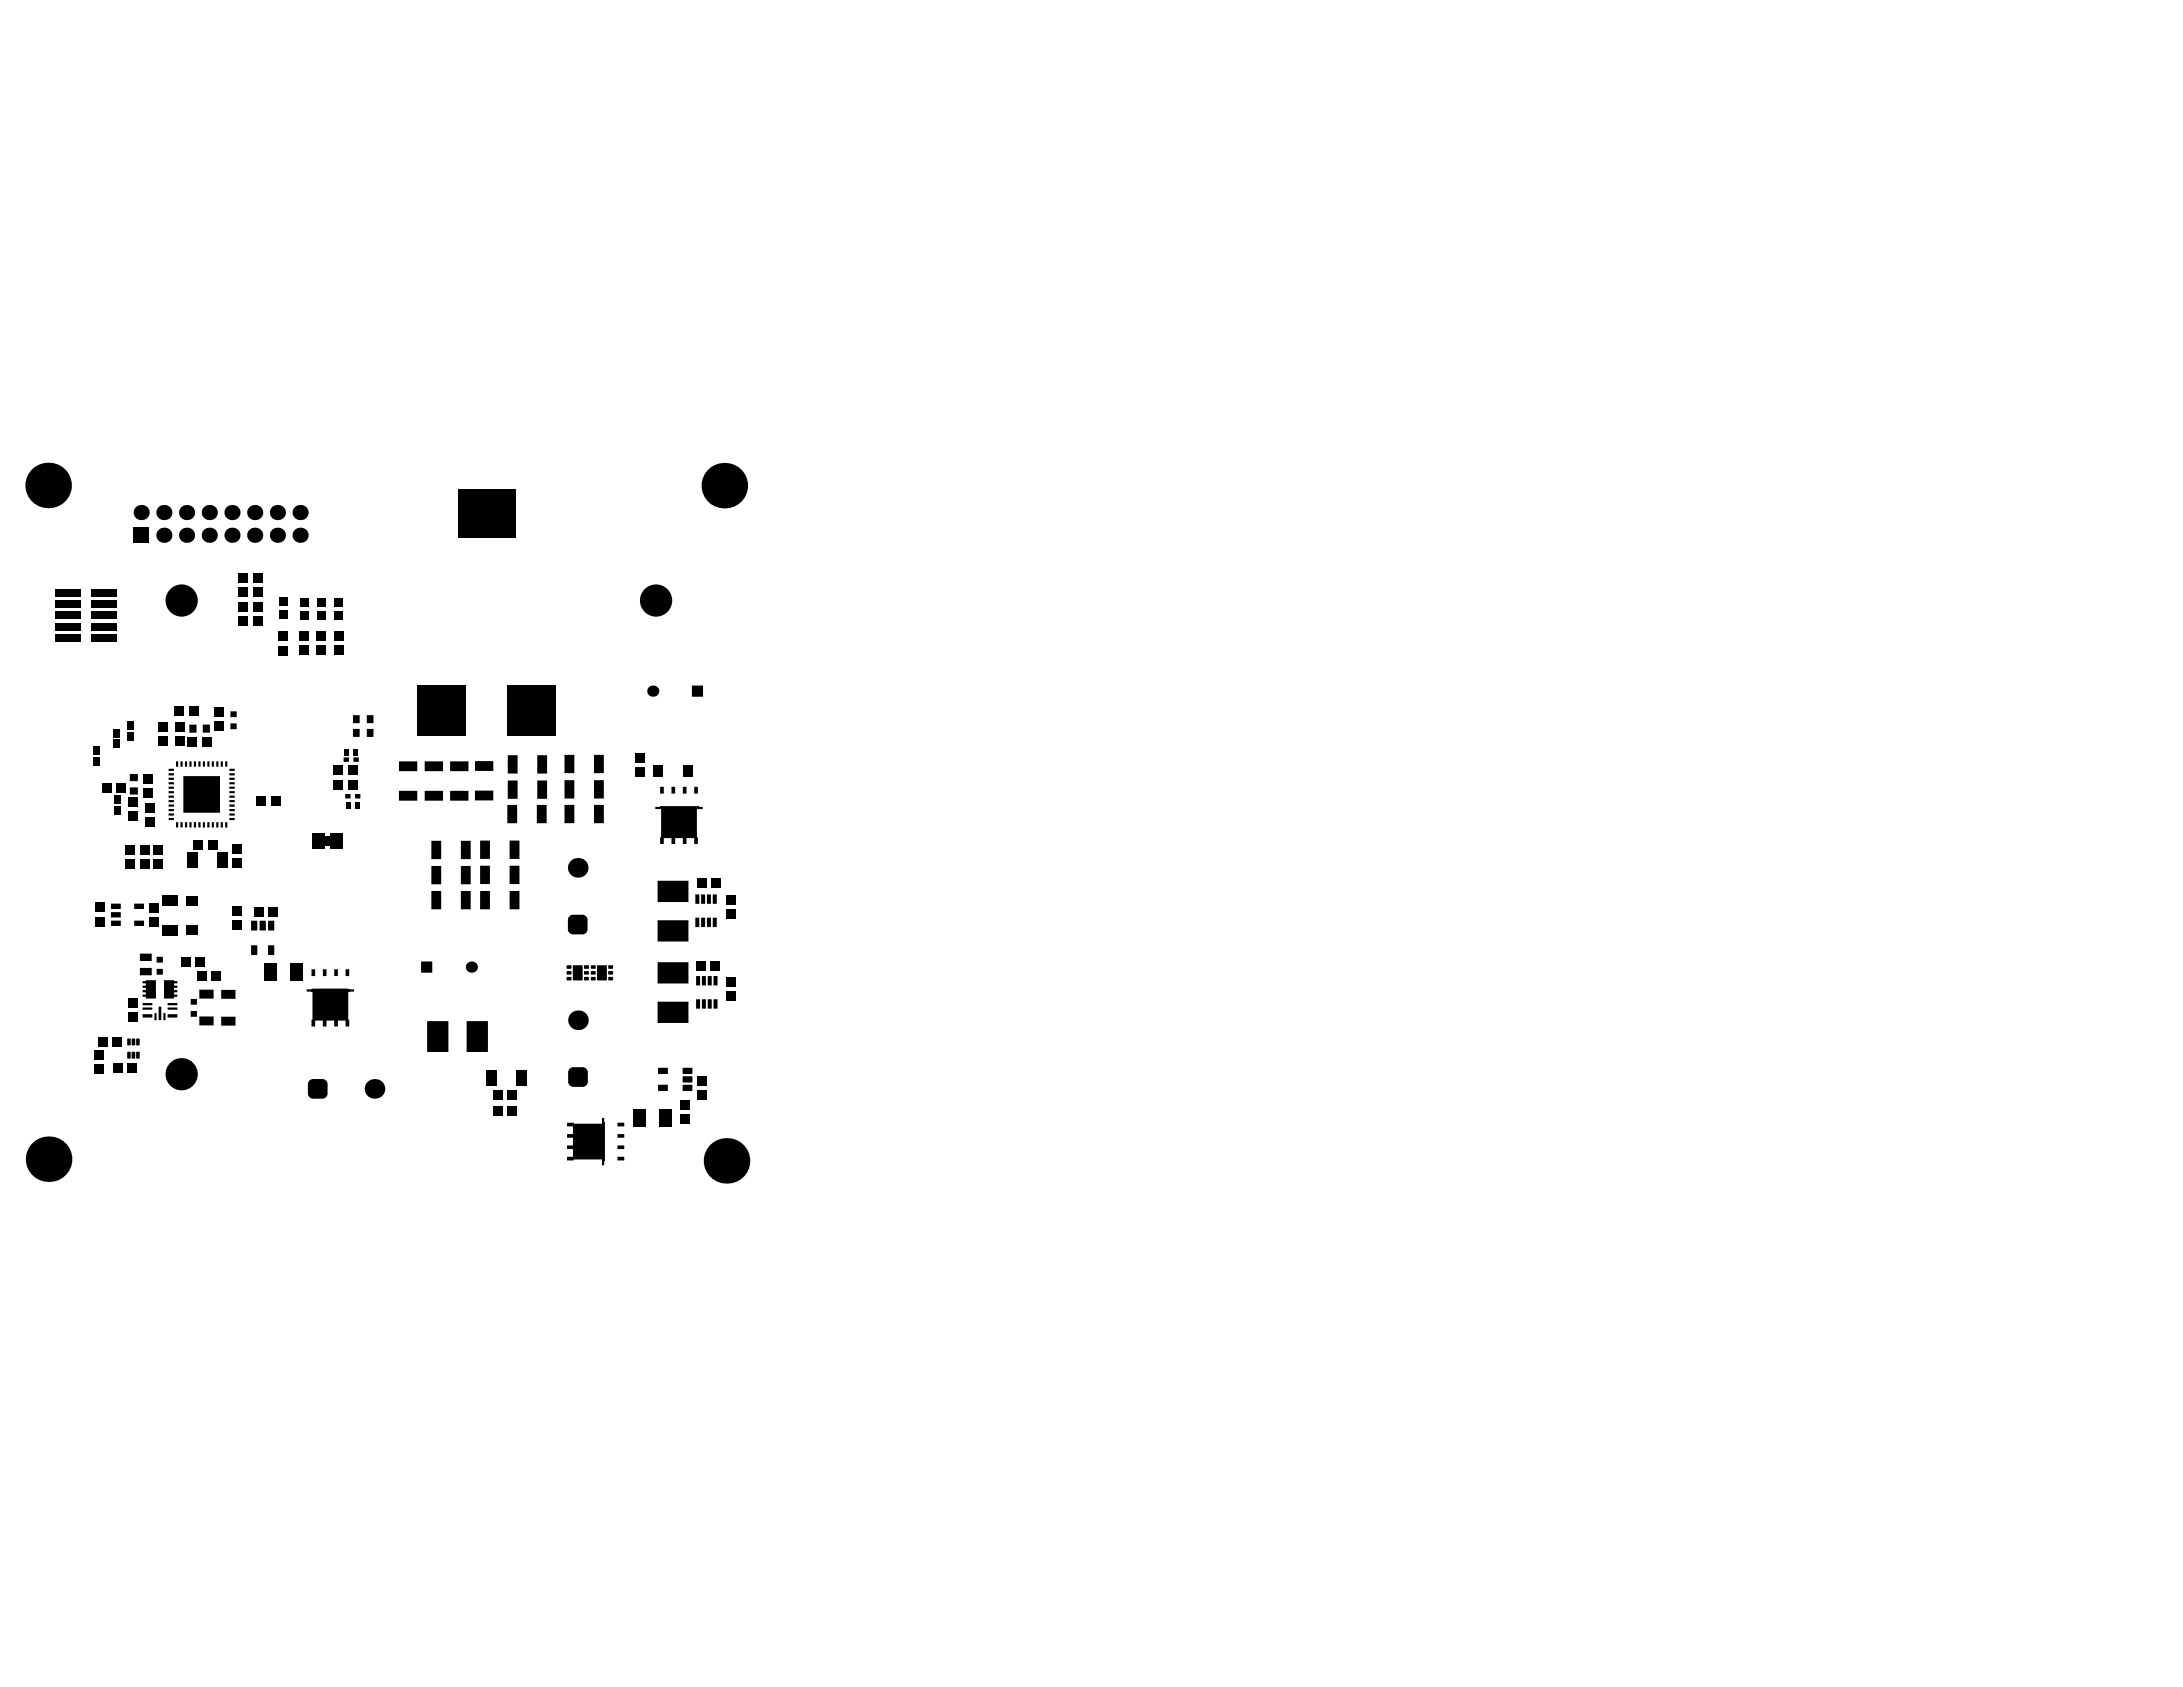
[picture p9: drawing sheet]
<svg xmlns="http://www.w3.org/2000/svg" width="279mm" height="216mm" viewBox="0 0 279 216" stroke-linecap="round" stroke-linejoin="round" font-family="sans-serif">
<g fill="#000">
<path d="M16.6 99.9l.1 .1zM21.6 98.6v.1zM21.6 99.7v.1zM22.2 98.4h.1zM22.2 99h.1zM22.2 99.5l.1 .1zM22.5 98.1h.1zM22.7 97.4l.1 .1zM23.1 98.1h.1zM23.3 97.4l.1 .1zM23.9 97.4v.1zM24.2 93.7l.1 .1z"/>
<path d="M24.2 98.1h.1zM24.5 97.4v.1zM24.8 98.1h.1zM25 97.4l.1 .1zM25.1 92.7l.1 .1zM25.6 97.4l.1 .1zM26 93.7v.1zM26.2 97.4v.1zM26.5 98.1h.1zM26.8 97.4v.1zM26.8 92.7l.1 .1zM27.1 98.1h.1z"/>
<path d="M27.3 97.4l.1 .1zM27.9 97.4l.1 .1zM28.1 99.3l.1 .1zM28.2 98.1h.1zM28.5 97.4v.1zM28.8 98.1h.1zM29 97.4l.1 .1zM29.4 99.7v.1zM29.4 98.6v.1zM29.5 91.7v.1zM30 99.5v.1zM30.2 92.6h.1z"/>
<path d="M30.2 91l.1 .1zM44 97.4v.1zM44.6 96.9l.1 .1zM45.2 92.5v.1zM45.2 97.4l.1 .1zM45.9 96.9v.1zM46 91.5v.1zM46.9 92.5l.1 .1zM46.9 94.3h.1zM47.7 91.5l.1 .1zM47.7 93.3h.1zM51.1 98.6v.1z"/>
<path d="M53.3 97.4l.1 .1zM54.4 98.6v.1zM56.6 97.4l.1 .1zM57.6 98.6l.1 .1zM59.9 97.4l.1 .1zM60.8 98.6v.1zM63.1 97.4v.1zM65 98.9v.1zM68.8 98.9v.1zM73.5 99.8v.1zM73.5 96.6v.1zM76 98.9h.1z"/>
<path d="M77.2 99.8l.1 .1zM77.2 96.6l.1 .1zM88.6 89.1v.1zM89.9 87.7l.1 .1zM14.2 116.3h.1zM14.2 117.4h.1zM14.2 118.4l.1 .1zM15.4 115.6l.1 .1zM15.4 116.7l.1 .1zM15.4 117.8l.1 .1zM16.6 101.6l.1 .1zM17.2 118.4v.1z"/>
<path d="M18.4 117.8v.1zM18.4 115.6v.1zM21.6 100.3v.1zM21.6 102v.1zM21.6 102.6v.1zM21.6 104.3v.1zM21.6 104.9v.1zM22.2 100.1l.1 .1zM22.2 100.7h.1zM22.2 101.2l.1 .1zM22.2 101.8l.1 .1zM22.2 102.4h.1z"/>
<path d="M22.2 103h.1zM22.2 103.5l.1 .1zM22.2 104.1l.1 .1zM22.2 104.7h.1zM22.5 105.8l.1 .1zM22.7 105.2l.1 .1zM23.1 105.8l.1 .1zM23.3 105.2l.1 .1zM23.7 105.8v.1zM23.9 105.2v.1zM24.2 105.8l.1 .1zM24.5 105.2v.1z"/>
<path d="M24.8 105.8l.1 .1zM25 105.2l.1 .1zM25.4 105.8v.1zM25.6 105.2l.1 .1zM26 105.8v.1zM26.2 105.2v.1zM26.5 105.8l.1 .1zM26.8 105.2v.1zM27.1 105.8l.1 .1zM27.3 105.2l.1 .1zM27.7 105.8v.1zM27.9 105.2l.1 .1z"/>
<path d="M28.2 105.8l.1 .1zM28.5 105.2v.1zM28.8 105.8l.1 .1zM29 105.2l.1 .1zM29.4 104.9v.1zM29.4 104.3v.1zM29.4 102.6v.1zM29.4 102v.1zM29.4 100.3v.1zM30 104.1v.1zM30 103.5v.1zM30 101.8v.1z"/>
<path d="M30 101.2v.1zM30 100.1v.1zM32.2 117.9v-.1v.1h-.1zM32.1 119h.1v.1zM32.8 117.8l.1 .1h-.1zM32.8 119h.1l-.1 .1zM33.3 117.9v-.1v.1h-.1zM33.2 119h.1v.1zM33.9 117.8l.1 .1h-.1zM33.9 119h.1l-.1 .1zM34.3 117.9l.1-.1v.1h-.1zM34.3 119h.1v.1z"/>
<path d="M35 117.8l.1 .1h-.1zM35 119h.1l-.1 .1zM44.2 102.1v.1zM44.8 101.6l.1 .1zM45.4 102.1l.1 .1zM46.1 101.6v.1zM51.1 102.4v.1zM53.3 101.2l.1 .1zM54.4 102.4v.1zM55.2 116.3l.1 .1zM55.2 109.9l.1 .1zM55.2 113.1l.1 .1z"/>
<path d="M56.4 114l.1 .1zM56.4 107.6l.1 .1zM56.4 110.8l.1 .1zM56.6 101.2l.1 .1zM57.6 102.4l.1 .1zM59 116.3v.1zM59 109.9v.1zM59 113.1v.1zM59.9 101.2l.1 .1zM60.2 114v.1zM60.2 107.6v.1zM60.2 110.8v.1z"/>
<path d="M61.4 109.9h.1zM61.4 113.1h.1zM61.4 116.3l.1 .1zM62.7 110.8v.1zM62.7 114v.1zM64.9 105.3l.1 .1zM65.2 109.9h.1zM65.2 113.1h.1zM65.2 116.3l.1 .1zM66.1 103l.1 .1zM66.4 107.6h.1zM66.4 110.8l.1 .1z"/>
<path d="M66.4 114l.1 .1zM68.7 105.3l.1 .1zM69.9 103l.1 .1zM72.3 102.1v.1zM72.3 105.3v.1zM72.9 117.3l.4-.2v.6h-.6zM72.7 118.9h.6v.7a.66 .66 0 0 1-.6-.7zM73.5 103v.1zM74.5 118.9h.7a.66 .66 0 0 1-.7 .7zM74.5 117.1a.66 .66 0 0 1 .7 .6h-.7zM76 102.1l.1 .1zM76 105.3l.1 .1z"/>
<path d="M77.2 103l.1 .1zM84.5 101.5v.1zM84.6 107.2l.1 .1zM84.9 107.1l.1 .1zM84.9 100.7l.1 .1zM85.9 101.5l.1 .1zM85.9 108h.1zM86.4 100.7v.1zM86.4 107.1v.1zM87.4 101.5l.1 .1zM87.4 108h.1zM87.8 100.7l.1 .1z"/>
<path d="M87.8 107.1l.1 .1zM88.1 112.7v.1zM88.8 101.5l.1 .1zM88.8 108h.1zM89 115.6v.1zM89.1 103.2h.1zM89.3 100.7v.1zM89.3 107.1v.1zM89.3 103.5h.1zM89.5 117.4v.1zM89.7 115.6l.1 .1zM89.7 118.6h.1z"/>
<path d="M90.2 114.5h.1zM90.2 117.4l.1 .1zM90.5 115.6v.1zM90.9 114.5h.1zM90.9 117.4l.1 .1zM91.2 115.6l.1 .1zM91.2 118.6h.1zM91.7 117.4v.1zM16.3 132.9h.1v.1h-.1zM16.3 133.7h.1v.1zM16.3 134.6h.1v.1h-.1zM16.3 135.4h.1v.1z"/>
<path d="M16.6 132.9l.1 .1h-.1zM16.6 133.7h.1l-.1 .1zM16.6 134.6l.1 .1h-.1zM16.6 135.4h.1l-.1 .1zM16.9 134.6h.1v.1h-.2zM16.8 135.4h.2v.1zM16.9 132.9h.1v.1h-.2zM16.8 133.7h.2v.1zM17.2 134.6l.1 .1h-.1zM17.2 135.4h.1l-.1 .1zM17.2 132.9l.1 .1h-.1zM17.2 133.7h.1l-.1 .1z"/>
<path d="M17.5 132.9v.1h-.1zM17.4 133.7h.1v.1zM17.5 134.6v.1h-.1zM17.4 135.4h.1v.1zM17.8 132.9l.1 .1h-.1zM17.8 133.7h.1l-.1 .1zM17.8 134.6l.1 .1h-.1zM17.8 135.4h.1l-.1 .1zM17.9 122.9l.1 .1zM17.9 124.8h.1zM18.3 129.8h1.2v.4h-1.2zM19.4 122v.1z"/>
<path d="M18.3 129l1.2-.1v.3h-1.2zM18.3 128.4h1.2v.2l-1.2 .1zM19.8 129.7h.2v.9l-.2-.1zM18.3 125.6h.3l.1-.2 1.3 .1-.1 2.3h-1.2l-.1-.2-.3-.1v-.2l.4-.1-.1-.2-.4-.1 .1-.2h.4l-.1-.3h-.4l.1-.3h.4l-.1-.2-.3-.1zM20 123.1l.1 .1zM20 124.7h.1zM20.3 128.8l.3 .1v1.7l-.3-.1zM20.8 122.4v.1zM20.9 129.7h.3l-.1 .9-.2-.1zM21 125.5l1.2-.1 .1 .2h.4v.2l-.4 .1v.2l.4 .1v.2l-.4 .1v.2l.4 .1v.2l-.4 .1v.2h.4v.3h-.4l-.1 .2h-1.2zM21.5 128.4h1.2v.2l-1.2 .1zM21.5 128.9h1.2v.3h-1.2z"/>
<path d="M21.5 129.8h1.2v.4h-1.2zM24.4 128.5l.1 .1zM24.4 130.1h.1zM25.2 127.8v.1zM25.5 131.2h.1zM25.5 127.7l.1 .1zM28.3 131.2l.1 .1zM28.3 127.8h.1zM30.1 130.1v.1zM32.2 121v.1h-.1zM32.1 122.1h.1v.1zM32.8 121l.1 .1h-.1z"/>
<path d="M32.8 122.1h.1l-.1 .1zM34.3 121h.1v.1h-.1zM34.3 122.1h.1v.1zM35 121l.1 .1h-.1zM35 122.1h.1l-.1 .1zM39.3 126.8v.1zM39.8 126.6l.1 .1zM39.9 131.3v.1zM40 130.6h.1zM39.6 138.3l.5-.2v.7h-.7zM39.4 140h.7v.6a.66 .66 0 0 1-.7-.6zM40.3 130.5v.1z"/>
<path d="M40.3 124v.1zM41.3 138.1a.66 .66 0 0 1 .6 .7h-.6zM41.3 140h.6a.66 .66 0 0 1-.6 .6zM41.3 131.3l.1 .1zM41.3 124.9h.1zM41.7 130.5l.1 .1zM41.7 124l.1 .1zM42.8 131.3v.1zM43.2 130.5v.1zM43.2 124v.1zM44.2 131.3l.1 .1zM44.2 124.9h.1z"/>
<path d="M44.5 126.5l.1 .1zM44.6 130.5l.1 .1zM44.6 124l.1 .1zM44.7 126.8v.1zM45.3 126.6v.1zM53.9 124.4l.1 .1zM57.3 130.7h.1zM59.7 134.6h.1zM72.5 125.1l.1-.1v.1h-.1zM72.5 125.4h.1v.1zM72.5 124.3h.1v.1h-.1zM72.5 124.6h.1v.1z"/>
<path d="M72.5 123.6l.1-.1v.1h-.1zM72.5 123.9h.1v.1zM73 125.4h.1l-.1 .1zM73 125l.1 .1h-.1zM73 124.6h.1l-.1 .1zM73 124.3l.1 .1h-.1zM73 123.9h.1l-.1 .1zM73 123.5l.1 .1h-.1zM72.9 136.8l.5-.2v.6h-.7zM72.7 138.4h.7v.7a.66 .66 0 0 1-.7-.7zM73.3 125.4h.1v.1zM73.3 123.6l.1-.1v.1h-.1z"/>
<path d="M74.5 125.4h.1l-.1 .1zM74.5 123.5l.1 .1h-.1zM74.6 138.4h.6a.66 .66 0 0 1-.6 .7zM74.6 136.6a.66 .66 0 0 1 .6 .6h-.6zM74.8 123.6l.1-.1v.1h-.2zM74.7 123.9h.2v.1zM74.8 124.3h.1v.1h-.2zM74.7 124.6h.2v.1zM74.8 125.1l.1-.1v.1h-.2zM74.7 125.4h.2v.1zM75.3 123.9h.1l-.1 .1zM75.3 123.5l.1 .1h-.1z"/>
<path d="M75.3 124.6h.1l-.1 .1zM75.3 124.3l.1 .1h-.1zM75.3 125.4h.1l-.1 .1zM75.3 125l.1 .1h-.1zM75.6 123.6l.1-.1v.1h-.1zM75.6 123.9h.1v.1zM75.6 124.3h.1v.1h-.1zM75.6 124.6h.1v.1zM75.6 125.1l.1-.1v.1h-.1zM75.6 125.4h.1v.1zM76.1 123.9h.1l-.1 .1zM76.1 123.5l.1 .1h-.1z"/>
<path d="M76.1 124.6h.1l-.1 .1zM76.1 124.3l.1 .1h-.1zM76.1 125.4h.1l-.1 .1zM76.1 125l.1 .1h-.1zM76.4 123.6l.1-.1v.1h-.1zM76.4 125.4h.1v.1zM77.6 123.5l.1 .1h-.1zM77.6 125.4h.1l-.1 .1zM77.9 123.6l.1-.1v.1h-.2zM77.8 123.9h.2v.1zM77.9 124.3h.1v.1h-.2zM77.8 124.6h.2v.1z"/>
<path d="M77.9 125.1l.1-.1v.1h-.2zM77.8 125.4h.2v.1zM78.4 123.9h.1l-.1 .1zM78.4 123.5l.1 .1h-.1zM78.4 124.6h.1l-.1 .1zM78.4 124.3l.1 .1h-.1zM78.4 125.4h.1l-.1 .1zM78.4 125l.1 .1h-.1zM84.2 120.4v.1zM84.2 125.8v.1zM84.3 136.7v.1h-.1zM84.2 137.3h.1v.2z"/>
<path d="M84.3 138.9v-.1v.1h-.1zM84.2 139.5h.1v.1zM85.4 137.3h.1l-.1 .2zM85.4 136.7l.1 .1h-.1zM85.4 139.5h.1l-.1 .1zM85.4 138.8l.1 .1h-.1zM87.4 137.8l.1-.1v.2h-.1zM87.4 138.4h.1v.1zM87.4 136.7h.1v.1h-.1zM87.4 137.3h.1v.2zM87.4 138.9l.1-.1v.1h-.1zM87.4 139.5h.1v.1z"/>
<path d="M88.1 123.1v.1zM88.1 128.2v.1zM88.5 138.4h.1l-.1 .1zM88.5 137.7l.1 .2h-.1zM88.5 137.3h.1l-.1 .2zM88.5 136.7l.1 .1h-.1zM88.5 139.5h.1l-.1 .1zM88.5 138.8l.1 .1h-.1zM89.1 129v.1zM89.5 124.9l.1 .1zM89.5 127.9h.1zM89.8 126.1h.1z"/>
<path d="M89.8 129l.1 .1zM90.3 124.9v.1zM90.6 129v.1zM91 124.9l.1 .1zM91 127.9h.1zM91.3 126.1h.1zM91.3 129l.1 .1zM91.8 124.9v.1zM72.6 144.1v.1zM72.6 145.5v.1zM72.6 147v.1zM73.4 145.1v.1z"/>
<path d="M73.4 148v.1zM73.3 148.3l.1 .1zM77 143.6l.1 .1zM77 149.1h.1zM77.3 148.5v.1zM77.4 143.8v.1zM79 144.1l.1 .1zM79 145.5l.1 .1zM79 147l.1 .1zM79 148.5h.1zM79.8 143.7h.1zM79.8 145.1l.1 .1z"/>
<path d="M79.8 146.6h.1zM79.8 148l.1 .1z"/>
<circle cx="6.2" cy="62.1" r="2.92"/>
<circle cx="18.1" cy="65.6" r=".97"/>
<circle cx="21" cy="65.6" r=".97"/>
<circle cx="21" cy="68.5" r=".97"/>
<circle cx="23.3" cy="76.9" r="2.06"/>
<circle cx="23.9" cy="65.6" r=".97"/>
<circle cx="23.9" cy="68.5" r=".97"/>
<circle cx="26.8" cy="65.6" r=".97"/>
<circle cx="26.8" cy="68.5" r=".97"/>
<circle cx="29.7" cy="65.6" r=".97"/>
<circle cx="29.7" cy="68.5" r=".97"/>
<circle cx="32.6" cy="65.6" r=".97"/>
<circle cx="32.6" cy="68.5" r=".97"/>
<circle cx="35.5" cy="65.6" r=".97"/>
<circle cx="35.5" cy="68.5" r=".97"/>
<circle cx="38.4" cy="65.6" r=".97"/>
<circle cx="38.4" cy="68.5" r=".97"/>
<circle cx="84" cy="76.9" r="2.06"/>
<circle cx="92.7" cy="62.2" r="2.92"/>
<circle cx="83.5" cy="88.5" r=".71"/>
<circle cx="73.9" cy="111.1" r="1.26"/>
<circle cx="23.3" cy="137.5" r="2.06"/>
<circle cx="47.9" cy="139.4" r="1.26"/>
<circle cx="60.3" cy="123.8" r=".71"/>
<circle cx="74" cy="130.6" r="1.26"/>
<circle cx="6.2" cy="148.4" r="2.92"/>
<circle cx="93" cy="148.6" r="2.92"/>
</g>
<g fill="#000">
<path d="M7 75.4h3.3v.9h-3.3z" fill-rule="evenodd"/>
<path d="M7 76.8h3.3v1h-3.3z" fill-rule="evenodd"/>
<path d="M7 78.3h3.3v.9h-3.3z" fill-rule="evenodd"/>
<path d="M7 79.7h3.3v1h-3.3z" fill-rule="evenodd"/>
<path d="M11.7 75.4h3.3v.9h-3.3z" fill-rule="evenodd"/>
<path d="M11.7 76.8h3.3v1h-3.3z" fill-rule="evenodd"/>
<path d="M11.7 78.3h3.3v.9h-3.3z" fill-rule="evenodd"/>
<path d="M11.7 79.7h3.3v1h-3.3z" fill-rule="evenodd"/>
<path d="M17.1 67.5h1.9v2h-1.9z" fill-rule="evenodd"/>
<path d="M30.5 77h1.2v1.3h-1.2z" fill-rule="evenodd"/>
<path d="M30.5 73.3h1.2v1.2h-1.2z" fill-rule="evenodd"/>
<path d="M30.5 75.1h1.2v1.3h-1.2z" fill-rule="evenodd"/>
<path d="M32.4 77h1.2v1.3h-1.2z" fill-rule="evenodd"/>
<path d="M32.4 73.3h1.2v1.2h-1.2z" fill-rule="evenodd"/>
<path d="M32.4 75.1h1.2v1.3h-1.2z" fill-rule="evenodd"/>
<path d="M35.8 78.2h1v1h-1z" fill-rule="evenodd"/>
<path d="M35.8 76.4h1v1.1h-1z" fill-rule="evenodd"/>
<path d="M38.4 78.3h1v1h-1z" fill-rule="evenodd"/>
<path d="M38.4 76.6h1v1h-1z" fill-rule="evenodd"/>
<path d="M40.6 78.3h1v1h-1z" fill-rule="evenodd"/>
<path d="M40.6 76.6h1v1h-1z" fill-rule="evenodd"/>
<path d="M42.9 76.6h1v1h-1z" fill-rule="evenodd"/>
<path d="M42.9 78.3h1v1h-1z" fill-rule="evenodd"/>
<path d="M58.6 62.7h7.4v6.1h-7.4z" fill-rule="evenodd"/>
<path d="M7 81.2h3.3v.9h-3.3z" fill-rule="evenodd"/>
<path d="M11.7 81.2h3.3v.9h-3.3z" fill-rule="evenodd"/>
<path d="M12 96.9h.8v1h-.8z" fill-rule="evenodd"/>
<path d="M12 95.5h.8v1.1h-.8z" fill-rule="evenodd"/>
<path d="M14.5 93.3h.8v1h-.8z" fill-rule="evenodd"/>
<path d="M14.5 94.7h.8v1h-.8z" fill-rule="evenodd"/>
<path d="M16.7 99.1h.9v.8l-.9 .1z" fill-rule="evenodd"/>
<path d="M16.4 93.7h.8v1h-.8z" fill-rule="evenodd"/>
<path d="M16.4 92.3h.8v1.1h-.8z" fill-rule="evenodd"/>
<path d="M20.2 92.4h1.2v1.3h-1.2z" fill-rule="evenodd"/>
<path d="M20.2 94.3h1.2v1.2h-1.2z" fill-rule="evenodd"/>
<path d="M21.6 98.4h.6l.1 .2-.7 .1z" fill-rule="evenodd"/>
<path d="M21.6 99h.6l.1 .2h-.7z" fill-rule="evenodd"/>
<path d="M21.6 99.5h.6l.1 .2-.7 .1z" fill-rule="evenodd"/>
<path d="M22.3 90.4h1.3v1.2h-1.3z" fill-rule="evenodd"/>
<path d="M22.6 97.4l.2 .1-.1 .6h-.2z" fill-rule="evenodd"/>
<path d="M23.2 97.4l.2 .1-.1 .6h-.2z" fill-rule="evenodd"/>
<path d="M23.5 99.3l4.7 .1-.1 4.6h-4.6z" fill-rule="evenodd"/>
<path d="M22.4 92.4h1.2v1.3h-1.2z" fill-rule="evenodd"/>
<path d="M22.4 94.3h1.2v1.2h-1.2z" fill-rule="evenodd"/>
<path d="M23.7 97.5h.2v.6h-.2z" fill-rule="evenodd"/>
<path d="M24 94.4h1.3v1.2h-1.3z" fill-rule="evenodd"/>
<path d="M24.1 90.4h1.3v1.2h-1.3z" fill-rule="evenodd"/>
<path d="M24.3 97.4l.2 .1v.6h-.3z" fill-rule="evenodd"/>
<path d="M24.9 97.4l.2 .1-.1 .6h-.2z" fill-rule="evenodd"/>
<path d="M24.2 92.8h1l-.1 1-.9-.1z" fill-rule="evenodd"/>
<path d="M25.4 97.4l.3 .1-.1 .6h-.2z" fill-rule="evenodd"/>
<path d="M25.8 94.4h1.3v1.2h-1.3z" fill-rule="evenodd"/>
<path d="M26 97.5h.2v.6h-.2z" fill-rule="evenodd"/>
<path d="M26.6 97.4l.2 .1v.6h-.3z" fill-rule="evenodd"/>
<path d="M26 92.8h.9l-.1 1-.8-.1z" fill-rule="evenodd"/>
<path d="M27.2 97.4l.2 .1-.1 .6h-.2z" fill-rule="evenodd"/>
<path d="M27.5 92.3h1.2v1.3h-1.2z" fill-rule="evenodd"/>
<path d="M27.5 90.5h1.2v1.3h-1.2z" fill-rule="evenodd"/>
<path d="M27.7 97.4l.3 .1-.1 .6h-.2z" fill-rule="evenodd"/>
<path d="M28.2 97.5h.3v.6h-.3z" fill-rule="evenodd"/>
<path d="M28.8 97.5h.3l-.1 .6h-.2z" fill-rule="evenodd"/>
<path d="M29.4 99.6l.6-.1v.2l-.6 .1z" fill-rule="evenodd"/>
<path d="M29.4 99h.6v.2h-.6z" fill-rule="evenodd"/>
<path d="M29.4 98.4h.6v.2l-.6 .1z" fill-rule="evenodd"/>
<path d="M29.5 92.6h.7l.1 .7h-.8z" fill-rule="evenodd"/>
<path d="M29.5 91h.7l.1 .7-.8 .1z" fill-rule="evenodd"/>
<path d="M30.5 78.8h1.2v1.3h-1.2z" fill-rule="evenodd"/>
<path d="M32.4 78.8h1.2v1.3h-1.2z" fill-rule="evenodd"/>
<path d="M35.7 80.8h1.2v1.3h-1.2z" fill-rule="evenodd"/>
<path d="M35.7 82.6h1.2v1.3h-1.2z" fill-rule="evenodd"/>
<path d="M38.3 82.6h1.2v1.2h-1.2z" fill-rule="evenodd"/>
<path d="M38.3 80.8h1.2v1.2h-1.2z" fill-rule="evenodd"/>
<path d="M40.5 82.6h1.2v1.2h-1.2z" fill-rule="evenodd"/>
<path d="M40.5 80.7h1.2v1.3h-1.2z" fill-rule="evenodd"/>
<path d="M42.7 98h1.3v1.2h-1.3z" fill-rule="evenodd"/>
<path d="M42.8 82.6h1.2v1.3h-1.2z" fill-rule="evenodd"/>
<path d="M42.8 80.8h1.2v1.2h-1.2z" fill-rule="evenodd"/>
<path d="M44.5 98h1.3v1.2h-1.3z" fill-rule="evenodd"/>
<path d="M44.1 95.9h.6v.8h-.6z" fill-rule="evenodd"/>
<path d="M44 97l.6-.1 .1 .5-.7 .1z" fill-rule="evenodd"/>
<path d="M45.2 91.6h.8v1l-.8-.1z" fill-rule="evenodd"/>
<path d="M45.2 93.3h.8v1h-.8z" fill-rule="evenodd"/>
<path d="M45.3 95.9h.5v.8h-.5z" fill-rule="evenodd"/>
<path d="M45.3 96.9h.6v.5l-.6 .1z" fill-rule="evenodd"/>
<path d="M47 91.5l.8 .1-.1 1-.8-.1z" fill-rule="evenodd"/>
<path d="M47 93.3h.8l-.1 1h-.8z" fill-rule="evenodd"/>
<path d="M51.1 97.4h2.2l.1 1.2-2.3 .1z" fill-rule="evenodd"/>
<path d="M53.4 87.7h6.2v6.5h-6.2z" fill-rule="evenodd"/>
<path d="M54.4 97.4h2.2l.1 1.2-2.3 .1z" fill-rule="evenodd"/>
<path d="M57.7 97.4h2.2l.1 1.2-2.3 .1z" fill-rule="evenodd"/>
<path d="M60.8 97.4h2.3v1.2l-2.3 .1z" fill-rule="evenodd"/>
<path d="M65 87.7h6.2v6.5h-6.2z" fill-rule="evenodd"/>
<path d="M65 96.7h1.2v2.3l-1.2-.1z" fill-rule="evenodd"/>
<path d="M65 99.9h1.2v2.3h-1.2z" fill-rule="evenodd"/>
<path d="M68.8 96.7h1.2v2.3l-1.2-.1z" fill-rule="evenodd"/>
<path d="M68.8 99.9h1.2v2.3h-1.2z" fill-rule="evenodd"/>
<path d="M72.3 96.7h1.2v2.2h-1.2z" fill-rule="evenodd"/>
<path d="M76 96.7h1.3l-.1 2.2h-1.2z" fill-rule="evenodd"/>
<path d="M81.4 98.2h1.2v1.2h-1.2z" fill-rule="evenodd"/>
<path d="M81.4 96.4h1.2v1.2h-1.2z" fill-rule="evenodd"/>
<path d="M83.7 97.9h1.1v1.6h-1.1z" fill-rule="evenodd"/>
<path d="M88.6 87.8l1.3-.1 .1 1.4-1.4 .1z" fill-rule="evenodd"/>
<path d="M87.4 97.9h1.2v1.6h-1.2z" fill-rule="evenodd"/>
<path d="M12.2 117.3h1.2v1.3h-1.2z" fill-rule="evenodd"/>
<path d="M12.2 115.5h1.2v1.2h-1.2z" fill-rule="evenodd"/>
<path d="M13 100.2h1.3v1.2h-1.3z" fill-rule="evenodd"/>
<path d="M14.8 100.2h1.3v1.2h-1.3z" fill-rule="evenodd"/>
<path d="M14.3 115.6h1.1l.1 .7h-1.2z" fill-rule="evenodd"/>
<path d="M14.3 116.7h1.1l.1 .7h-1.2z" fill-rule="evenodd"/>
<path d="M14.3 117.8h1.1l.1 .6-1.2 .1z" fill-rule="evenodd"/>
<path d="M14.7 101.8h.8v1h-.8z" fill-rule="evenodd"/>
<path d="M14.7 103.2h.8v1h-.8z" fill-rule="evenodd"/>
<path d="M16.5 101.9h1.2v1.3h-1.2z" fill-rule="evenodd"/>
<path d="M16.5 103.8h1.2v1.2h-1.2z" fill-rule="evenodd"/>
<path d="M16.7 100.8h.9v.8l-.9 .1z" fill-rule="evenodd"/>
<path d="M16.1 108.1h1.2v1.3h-1.2z" fill-rule="evenodd"/>
<path d="M16.1 110h1.2v1.2h-1.2z" fill-rule="evenodd"/>
<path d="M17.2 117.9l1.2-.1v.6l-1.2 .1z" fill-rule="evenodd"/>
<path d="M17.2 115.6h1.2v.7h-1.2z" fill-rule="evenodd"/>
<path d="M19.1 117.4h1.2v1.3h-1.2z" fill-rule="evenodd"/>
<path d="M19.1 115.6h1.2v1.2h-1.2z" fill-rule="evenodd"/>
<path d="M17.9 108.1h1.2v1.3h-1.2z" fill-rule="evenodd"/>
<path d="M17.9 109.9h1.2v1.3h-1.2z" fill-rule="evenodd"/>
<path d="M18.3 100.9h1.2v1.3h-1.2z" fill-rule="evenodd"/>
<path d="M18.3 99.1h1.2v1.2h-1.2z" fill-rule="evenodd"/>
<path d="M18.5 104.6h1.2v1.2h-1.2z" fill-rule="evenodd"/>
<path d="M18.5 102.7h1.2v1.3h-1.2z" fill-rule="evenodd"/>
<path d="M19.6 108.1h1.2v1.3h-1.2z" fill-rule="evenodd"/>
<path d="M19.6 109.9h1.2v1.3h-1.2z" fill-rule="evenodd"/>
<path d="M20.8 114.5h2v1.4h-2z" fill-rule="evenodd"/>
<path d="M20.8 118.4h2v1.4h-2z" fill-rule="evenodd"/>
<path d="M21.6 100.1h.6l.1 .2-.7 .1z" fill-rule="evenodd"/>
<path d="M21.6 100.7h.6l.1 .2h-.7z" fill-rule="evenodd"/>
<path d="M21.6 101.2h.6l.1 .3h-.7z" fill-rule="evenodd"/>
<path d="M21.6 101.9l.6-.1 .1 .2-.7 .1z" fill-rule="evenodd"/>
<path d="M21.6 102.4h.6l.1 .2-.7 .1z" fill-rule="evenodd"/>
<path d="M21.6 103h.6l.1 .2h-.7z" fill-rule="evenodd"/>
<path d="M21.6 103.5h.6l.1 .3h-.7z" fill-rule="evenodd"/>
<path d="M21.6 104.1h.6l.1 .2-.7 .1z" fill-rule="evenodd"/>
<path d="M21.6 104.7h.6l.1 .2-.7 .1z" fill-rule="evenodd"/>
<path d="M22.5 105.3h.3l-.1 .6-.2-.1z" fill-rule="evenodd"/>
<path d="M23.1 105.3h.3l-.1 .6-.2-.1z" fill-rule="evenodd"/>
<path d="M23.7 105.3h.2v.6l-.2-.1z" fill-rule="evenodd"/>
<path d="M23.8 118.5h1.5v1.1h-1.5z" fill-rule="evenodd"/>
<path d="M23.8 114.7h1.5v1.2h-1.5z" fill-rule="evenodd"/>
<path d="M24.2 105.3h.3v.6l-.3-.1z" fill-rule="evenodd"/>
<path d="M24.8 105.3h.3l-.1 .6-.2-.1z" fill-rule="evenodd"/>
<path d="M23.9 109.1h1.4v2h-1.4z" fill-rule="evenodd"/>
<path d="M25.4 105.3h.3l-.1 .6-.2-.1z" fill-rule="evenodd"/>
<path d="M24.7 107.6h1.3v1.2h-1.3z" fill-rule="evenodd"/>
<path d="M26 105.3h.2v.6l-.2-.1z" fill-rule="evenodd"/>
<path d="M26.5 105.3h.3v.6l-.3-.1z" fill-rule="evenodd"/>
<path d="M27.1 105.3h.3l-.1 .6-.2-.1z" fill-rule="evenodd"/>
<path d="M27.7 105.3h.3l-.1 .6-.2-.1z" fill-rule="evenodd"/>
<path d="M26.6 107.6h1.2v1.2h-1.2z" fill-rule="evenodd"/>
<path d="M28.2 105.3h.3v.6l-.3-.1z" fill-rule="evenodd"/>
<path d="M28.8 105.3h.3l-.1 .6-.2-.1z" fill-rule="evenodd"/>
<path d="M27.8 109.1h1.4v2h-1.4z" fill-rule="evenodd"/>
<path d="M29.4 104.7h.6v.2l-.6 .1z" fill-rule="evenodd"/>
<path d="M29.4 104.2l.6-.1v.2l-.6 .1z" fill-rule="evenodd"/>
<path d="M29.4 103.6l.6-.1v.3h-.6z" fill-rule="evenodd"/>
<path d="M29.4 103h.6v.2h-.6z" fill-rule="evenodd"/>
<path d="M29.4 102.4h.6v.2l-.6 .1z" fill-rule="evenodd"/>
<path d="M29.4 101.9l.6-.1v.2l-.6 .1z" fill-rule="evenodd"/>
<path d="M29.4 101.2h.6v.3h-.6z" fill-rule="evenodd"/>
<path d="M29.4 100.7h.6v.2h-.6z" fill-rule="evenodd"/>
<path d="M29.4 100.1h.6v.2l-.6 .1z" fill-rule="evenodd"/>
<path d="M29.8 108h1.2v1.3h-1.2z" fill-rule="evenodd"/>
<path d="M29.8 109.8h1.2v1.3h-1.2z" fill-rule="evenodd"/>
<path d="M29.8 116h1.2v1.2h-1.2z" fill-rule="evenodd"/>
<path d="M29.8 117.8h1.2v1.3h-1.2z" fill-rule="evenodd"/>
<path d="M32.1 117.9l.1-.1h.6l.1 .1v1.1l-.1 .1h-.6l-.1-.1z" fill-rule="evenodd"/>
<path d="M32.5 116.1h1.3v1.2h-1.3z" fill-rule="evenodd"/>
<path d="M33.2 117.9l.1-.1h.6l.1 .1v1.1l-.1 .1h-.6l-.1-.1z" fill-rule="evenodd"/>
<path d="M32.8 101.9h1.3v1.2h-1.3z" fill-rule="evenodd"/>
<path d="M34.4 117.8h.6l.1 .1v1.1l-.1 .1h-.6l-.1-.1v-1.1z" fill-rule="evenodd"/>
<path d="M34.3 116.1h1.3v1.2h-1.3z" fill-rule="evenodd"/>
<path d="M34.7 101.9h1.2v1.2h-1.2z" fill-rule="evenodd"/>
<path d="M40 106.7h1.6v1.9h-1.6z" fill-rule="evenodd"/>
<path d="M41.5 107.1h.9v1.1h-.9z" fill-rule="evenodd"/>
<path d="M42.3 106.7h1.6v1.9h-1.6z" fill-rule="evenodd"/>
<path d="M42.7 99.9h1.3v1.2h-1.3z" fill-rule="evenodd"/>
<path d="M44.5 99.9h1.3v1.2h-1.3z" fill-rule="evenodd"/>
<path d="M44.2 101.7l.6-.1 .1 .5-.7 .1z" fill-rule="evenodd"/>
<path d="M44.3 102.7h.6v.8h-.6z" fill-rule="evenodd"/>
<path d="M45.5 102.7h.5v.8h-.5z" fill-rule="evenodd"/>
<path d="M45.4 101.7l.7-.1v.5l-.6 .1z" fill-rule="evenodd"/>
<path d="M51.1 101.2h2.2l.1 1.2-2.3 .1z" fill-rule="evenodd"/>
<path d="M55.3 114l1.2 .1-.1 2.3-1.2-.1z" fill-rule="evenodd"/>
<path d="M55.3 107.6l1.2 .1-.1 2.3-1.2-.1z" fill-rule="evenodd"/>
<path d="M55.3 110.8l1.2 .1-.1 2.3-1.2-.1z" fill-rule="evenodd"/>
<path d="M54.4 101.2h2.2l.1 1.2-2.3 .1z" fill-rule="evenodd"/>
<path d="M57.7 101.2h2.2l.1 1.2-2.3 .1z" fill-rule="evenodd"/>
<path d="M59 114.1h1.2v2.3l-1.2-.1z" fill-rule="evenodd"/>
<path d="M59 107.7h1.2v2.3l-1.2-.1z" fill-rule="evenodd"/>
<path d="M59 110.9h1.2v2.3l-1.2-.1z" fill-rule="evenodd"/>
<path d="M61.4 107.6h1.3v2.3h-1.3z" fill-rule="evenodd"/>
<path d="M61.4 110.9h1.3v2.2h-1.3z" fill-rule="evenodd"/>
<path d="M61.4 114.1h1.3v2.3l-1.3-.1z" fill-rule="evenodd"/>
<path d="M60.8 101.2h2.3v1.2h-2.3z" fill-rule="evenodd"/>
<path d="M65.3 107.6h1.2l-.1 2.3h-1.2z" fill-rule="evenodd"/>
<path d="M65.3 110.8l1.2 .1-.1 2.2h-1.2z" fill-rule="evenodd"/>
<path d="M65.3 114l1.2 .1-.1 2.3-1.2-.1z" fill-rule="evenodd"/>
<path d="M65 103l1.2 .1-.1 2.3-1.2-.1z" fill-rule="evenodd"/>
<path d="M68.8 103l1.2 .1-.1 2.3-1.2-.1z" fill-rule="evenodd"/>
<path d="M72.3 99.9h1.2v2.3l-1.2-.1z" fill-rule="evenodd"/>
<path d="M72.3 103.1h1.2v2.3l-1.2-.1z" fill-rule="evenodd"/>
<path d="M73.3 117.1h1.2l.7 .6v1.2l-.7 .7h-1.2l-.6-.7v-1.2z" fill-rule="evenodd"/>
<path d="M76.1 99.8l1.2 .1-.1 2.3-1.2-.1z" fill-rule="evenodd"/>
<path d="M76.1 103l1.2 .1-.1 2.3-1.2-.1z" fill-rule="evenodd"/>
<path d="M84.4 103.3h.2v.2h-.2z" fill-rule="evenodd"/>
<path d="M83.9 103.3h.6v.2h-.6z" fill-rule="evenodd"/>
<path d="M84.5 107.1l.5 .1-.1 .8h-.4z" fill-rule="evenodd"/>
<path d="M84.5 100.7l.5 .1-.1 .8-.4-.1z" fill-rule="evenodd"/>
<path d="M86 100.7l.4 .1v.8l-.5-.1z" fill-rule="evenodd"/>
<path d="M86 107.1l.4 .1v.8h-.5z" fill-rule="evenodd"/>
<path d="M87.4 100.8h.5l-.1 .8-.4-.1z" fill-rule="evenodd"/>
<path d="M87.4 107.2h.5l-.1 .8h-.4z" fill-rule="evenodd"/>
<path d="M84.2 112.8l3.9-.1v2.7h-3.9z" fill-rule="evenodd"/>
<path d="M89 114.5h.5v1.2l-.5-.1z" fill-rule="evenodd"/>
<path d="M89 117.4l.5 .1v1.1h-.5z" fill-rule="evenodd"/>
<path d="M84.6 103.2h4.5l.1 4-4.5 .1z" fill-rule="evenodd"/>
<path d="M89.2 103.3h.2v.2h-.2z" fill-rule="evenodd"/>
<path d="M88.9 100.7l.4 .1v.8l-.5-.1z" fill-rule="evenodd"/>
<path d="M88.9 107.1l.4 .1v.8h-.5z" fill-rule="evenodd"/>
<path d="M89.7 114.5h.6l-.1 1.2-.5-.1z" fill-rule="evenodd"/>
<path d="M89.8 117.4l.5 .1-.1 1.1h-.5z" fill-rule="evenodd"/>
<path d="M89.3 103.3h.6v.2h-.5z" fill-rule="evenodd"/>
<path d="M89.2 112.5h1.3v1.2h-1.3z" fill-rule="evenodd"/>
<path d="M90.5 114.5h.5l-.1 1.2-.4-.1z" fill-rule="evenodd"/>
<path d="M90.5 117.5h.5l-.1 1.1h-.4z" fill-rule="evenodd"/>
<path d="M91.2 114.5h.5v1.2l-.5-.1z" fill-rule="evenodd"/>
<path d="M91.3 117.4l.4 .1v1.1h-.5z" fill-rule="evenodd"/>
<path d="M91 112.5h1.3v1.2h-1.3z" fill-rule="evenodd"/>
<path d="M92.9 114.5h1.2v1.3h-1.2z" fill-rule="evenodd"/>
<path d="M92.9 116.4h1.2v1.2h-1.2z" fill-rule="evenodd"/>
<path d="M12.1 136.2h1.2v1.3h-1.2z" fill-rule="evenodd"/>
<path d="M12.1 134.4h1.2v1.3h-1.2z" fill-rule="evenodd"/>
<path d="M12.5 132.8h1.3v1.2h-1.3z" fill-rule="evenodd"/>
<path d="M14.3 132.8h1.3v1.2h-1.3z" fill-rule="evenodd"/>
<path d="M14.5 136.1h1.2v1.2h-1.2z" fill-rule="evenodd"/>
<path d="M16.3 133l.1-.1h.2l.1 .1v.7l-.1 .1h-.2l-.1-.1z" fill-rule="evenodd"/>
<path d="M16.3 134.7l.1-.1h.2l.1 .1v.7l-.1 .1h-.2l-.1-.1z" fill-rule="evenodd"/>
<path d="M16.8 134.7l.2-.1h.2l.1 .1v.7l-.1 .1h-.2l-.2-.1z" fill-rule="evenodd"/>
<path d="M16.8 133l.2-.1h.2l.1 .1v.7l-.1 .1h-.2l-.2-.1z" fill-rule="evenodd"/>
<path d="M16.3 136.1h1.3v1.2h-1.3z" fill-rule="evenodd"/>
<path d="M16.4 127.7h1.2v1.3h-1.2z" fill-rule="evenodd"/>
<path d="M16.4 129.6h1.2v1.2h-1.2z" fill-rule="evenodd"/>
<path d="M17.4 133l.1-.1h.3l.1 .1v.7l-.1 .1h-.3l-.1-.1z" fill-rule="evenodd"/>
<path d="M17.4 134.7l.1-.1h.3l.1 .1v.7l-.1 .1h-.3l-.1-.1z" fill-rule="evenodd"/>
<path d="M18 122h1.4v.9l-1.4 .1z" fill-rule="evenodd"/>
<path d="M18 123.9h1.4v.9h-1.4z" fill-rule="evenodd"/>
<path d="M20 122.5l.8-.1v.7l-.7 .1z" fill-rule="evenodd"/>
<path d="M20 124h.8v.7h-.7z" fill-rule="evenodd"/>
<path d="M23.2 122.6h1.2v1.2h-1.2z" fill-rule="evenodd"/>
<path d="M24.5 127.8h.7v.7l-.7 .1z" fill-rule="evenodd"/>
<path d="M24.5 129.4h.7v.7h-.8z" fill-rule="evenodd"/>
<path d="M25 122.6h1.3v1.2h-1.3z" fill-rule="evenodd"/>
<path d="M25.2 124.3h1.2v1.2h-1.2z" fill-rule="evenodd"/>
<path d="M25.6 130.1h1.7v1.1h-1.7z" fill-rule="evenodd"/>
<path d="M25.5 126.7h1.8v1l-1.7 .1z" fill-rule="evenodd"/>
<path d="M27 124.3h1.3v1.2h-1.3z" fill-rule="evenodd"/>
<path d="M28.3 130.2l1.8-.1v1.1l-1.7 .1z" fill-rule="evenodd"/>
<path d="M28.4 126.7h1.7v1.1h-1.7z" fill-rule="evenodd"/>
<path d="M32.1 121.1l.1-.1h.6l.1 .1v1l-.1 .1h-.6l-.1-.1z" fill-rule="evenodd"/>
<path d="M33.8 123.3h1.6v2.2h-1.6z" fill-rule="evenodd"/>
<path d="M34.3 121.1l.1-.1h.6l.1 .1v1l-.1 .1h-.6l-.1-.1z" fill-rule="evenodd"/>
<path d="M37.2 123.3h1.6v2.2h-1.6z" fill-rule="evenodd"/>
<path d="M39.8 126.6h.2v.3h-.2z" fill-rule="evenodd"/>
<path d="M39.3 126.6h.5l.1 .2-.6 .1z" fill-rule="evenodd"/>
<path d="M39.9 130.6h.4v.8l-.4-.1z" fill-rule="evenodd"/>
<path d="M39.9 124.1h.4v.8h-.4z" fill-rule="evenodd"/>
<path d="M41.3 130.6h.5l-.1 .8-.4-.1z" fill-rule="evenodd"/>
<path d="M41.3 124.1h.5l-.1 .8h-.4z" fill-rule="evenodd"/>
<path d="M39.4 138.8l.7-.7h1.2l.6 .7v1.2l-.6 .6h-1.2l-.7-.6z" fill-rule="evenodd"/>
<path d="M42.8 130.6h.4v.8l-.4-.1z" fill-rule="evenodd"/>
<path d="M42.8 124.1h.4v.8h-.4z" fill-rule="evenodd"/>
<path d="M40 126.6l4.5-.1 .1 4.1h-4.5z" fill-rule="evenodd"/>
<path d="M44.5 126.6h.3v.3h-.3z" fill-rule="evenodd"/>
<path d="M44.2 130.6h.5l-.1 .8-.4-.1z" fill-rule="evenodd"/>
<path d="M44.2 124.1h.5l-.1 .8h-.4z" fill-rule="evenodd"/>
<path d="M44.7 126.6h.6v.2l-.6 .1z" fill-rule="evenodd"/>
<path d="M53.9 123.1h1.4v1.3l-1.3 .1z" fill-rule="evenodd"/>
<path d="M54.7 130.7h2.7l-.1 3.9h-2.6z" fill-rule="evenodd"/>
<path d="M59.8 130.7h2.6v3.9h-2.7z" fill-rule="evenodd"/>
<path d="M62.2 136.9h1.4v2h-1.4z" fill-rule="evenodd"/>
<path d="M63.1 139.6h1.2v1.2h-1.2z" fill-rule="evenodd"/>
<path d="M64.9 139.6h1.3v1.2h-1.3z" fill-rule="evenodd"/>
<path d="M66.1 136.9h1.4v2h-1.4z" fill-rule="evenodd"/>
<path d="M72.5 125.1l.1-.1h.4l.1 .1v.3l-.1 .1h-.4l-.1-.1z" fill-rule="evenodd"/>
<path d="M72.5 124.4l.1-.1h.4l.1 .1v.2l-.1 .1h-.4l-.1-.1z" fill-rule="evenodd"/>
<path d="M72.5 123.6l.1-.1h.4l.1 .1v.3l-.1 .1h-.4l-.1-.1z" fill-rule="evenodd"/>
<path d="M73.3 123.6l.1-.1h1.1l.1 .1v1.8l-.1 .1h-1.1l-.1-.1z" fill-rule="evenodd"/>
<path d="M72.7 137.2l.7-.6h1.2l.6 .6v1.2l-.6 .7h-1.2l-.7-.7z" fill-rule="evenodd"/>
<path d="M74.7 123.6l.2-.1h.4l.1 .1v.3l-.1 .1h-.4l-.2-.1z" fill-rule="evenodd"/>
<path d="M74.7 124.4l.2-.1h.4l.1 .1v.2l-.1 .1h-.4l-.2-.1z" fill-rule="evenodd"/>
<path d="M74.7 125.1l.2-.1h.4l.1 .1v.3l-.1 .1h-.4l-.2-.1z" fill-rule="evenodd"/>
<path d="M75.6 123.6l.1-.1h.4l.1 .1v.3l-.1 .1h-.4l-.1-.1z" fill-rule="evenodd"/>
<path d="M75.6 124.4l.1-.1h.4l.1 .1v.2l-.1 .1h-.4l-.1-.1z" fill-rule="evenodd"/>
<path d="M75.6 125.1l.1-.1h.4l.1 .1v.3l-.1 .1h-.4l-.1-.1z" fill-rule="evenodd"/>
<path d="M76.4 123.6l.1-.1h1.1l.1 .1v1.8l-.1 .1h-1.1l-.1-.1z" fill-rule="evenodd"/>
<path d="M77.8 123.6l.2-.1h.4l.1 .1v.3l-.1 .1h-.4l-.2-.1z" fill-rule="evenodd"/>
<path d="M77.8 124.4l.2-.1h.4l.1 .1v.2l-.1 .1h-.4l-.2-.1z" fill-rule="evenodd"/>
<path d="M77.8 125.1l.2-.1h.4l.1 .1v.3l-.1 .1h-.4l-.2-.1z" fill-rule="evenodd"/>
<path d="M84.2 123.2l3.9-.1v2.7l-3.9 .1z" fill-rule="evenodd"/>
<path d="M84.2 128.2h3.9v2.7h-3.9z" fill-rule="evenodd"/>
<path d="M84.3 136.7h1.1l.1 .1v.5l-.1 .2h-1.1l-.1-.2v-.5z" fill-rule="evenodd"/>
<path d="M84.3 138.8h1.1l.1 .1v.6l-.1 .1h-1.1l-.1-.1v-.6z" fill-rule="evenodd"/>
<path d="M84.2 117.8h3.9v2.6l-3.9 .1z" fill-rule="evenodd"/>
<path d="M87.5 137.7h1l.1 .2v.5l-.1 .1h-1l-.1-.1v-.5z" fill-rule="evenodd"/>
<path d="M87.5 136.7h1l.1 .1v.5l-.1 .2h-1l-.1-.2v-.5z" fill-rule="evenodd"/>
<path d="M87.5 138.8h1l.1 .1v.6l-.1 .1h-1l-.1-.1v-.6z" fill-rule="evenodd"/>
<path d="M89.1 125h.5l-.1 1.1h-.4z" fill-rule="evenodd"/>
<path d="M89.1 127.9h.5l-.1 1.2-.4-.1z" fill-rule="evenodd"/>
<path d="M89.8 125h.5v1.1h-.5z" fill-rule="evenodd"/>
<path d="M89.9 127.9h.4v1.2l-.5-.1z" fill-rule="evenodd"/>
<path d="M89.1 123h1.3v1.2h-1.3z" fill-rule="evenodd"/>
<path d="M89.3 137.7h1.2v1.2h-1.2z" fill-rule="evenodd"/>
<path d="M90.6 125h.5l-.1 1.1h-.4z" fill-rule="evenodd"/>
<path d="M90.6 127.9h.5l-.1 1.2-.4-.1z" fill-rule="evenodd"/>
<path d="M91.3 125h.5v1.1h-.5z" fill-rule="evenodd"/>
<path d="M91.4 127.9h.4v1.2l-.5-.1z" fill-rule="evenodd"/>
<path d="M90.9 123h1.3v1.2h-1.3z" fill-rule="evenodd"/>
<path d="M92.9 125h1.2v1.3h-1.2z" fill-rule="evenodd"/>
<path d="M92.9 126.8h1.2v1.3h-1.2z" fill-rule="evenodd"/>
<path d="M63.1 141.6h1.2v1.2h-1.2z" fill-rule="evenodd"/>
<path d="M64.9 141.6h1.3v1.2h-1.3z" fill-rule="evenodd"/>
<path d="M72.6 143.7h.8v.4l-.8 .1z" fill-rule="evenodd"/>
<path d="M72.6 145.1h.8v.4l-.8 .1z" fill-rule="evenodd"/>
<path d="M72.6 146.6h.8v.4l-.8 .1z" fill-rule="evenodd"/>
<path d="M72.6 148h.8v.5h-.8z" fill-rule="evenodd"/>
<path d="M73.3 143.9h4.1v4.5l-4.1-.1z" fill-rule="evenodd"/>
<path d="M77.1 143.1h.2v.6l-.3-.1z" fill-rule="evenodd"/>
<path d="M77 148.6h.3v.5h-.3z" fill-rule="evenodd"/>
<path d="M77 148.4h.3v.2h-.3z" fill-rule="evenodd"/>
<path d="M77 143.6h.3v.2h-.3z" fill-rule="evenodd"/>
<path d="M79.1 143.7h.7l.1 .4-.8 .1z" fill-rule="evenodd"/>
<path d="M79.1 145.1h.7l.1 .4-.8 .1z" fill-rule="evenodd"/>
<path d="M79.1 146.6h.7l.1 .4-.8 .1z" fill-rule="evenodd"/>
<path d="M79.1 148h.7l.1 .5h-.8z" fill-rule="evenodd"/>
<path d="M81 141.9h1.6v2.2h-1.6z" fill-rule="evenodd"/>
<path d="M84.3 141.9h1.6v2.2h-1.6z" fill-rule="evenodd"/>
<path d="M87 142.6h1.2v1.3h-1.2z" fill-rule="evenodd"/>
<path d="M87 140.8h1.2v1.3h-1.2z" fill-rule="evenodd"/>
<path d="M89.3 139.5h1.2v1.3h-1.2z" fill-rule="evenodd"/>
</g>
</svg>
